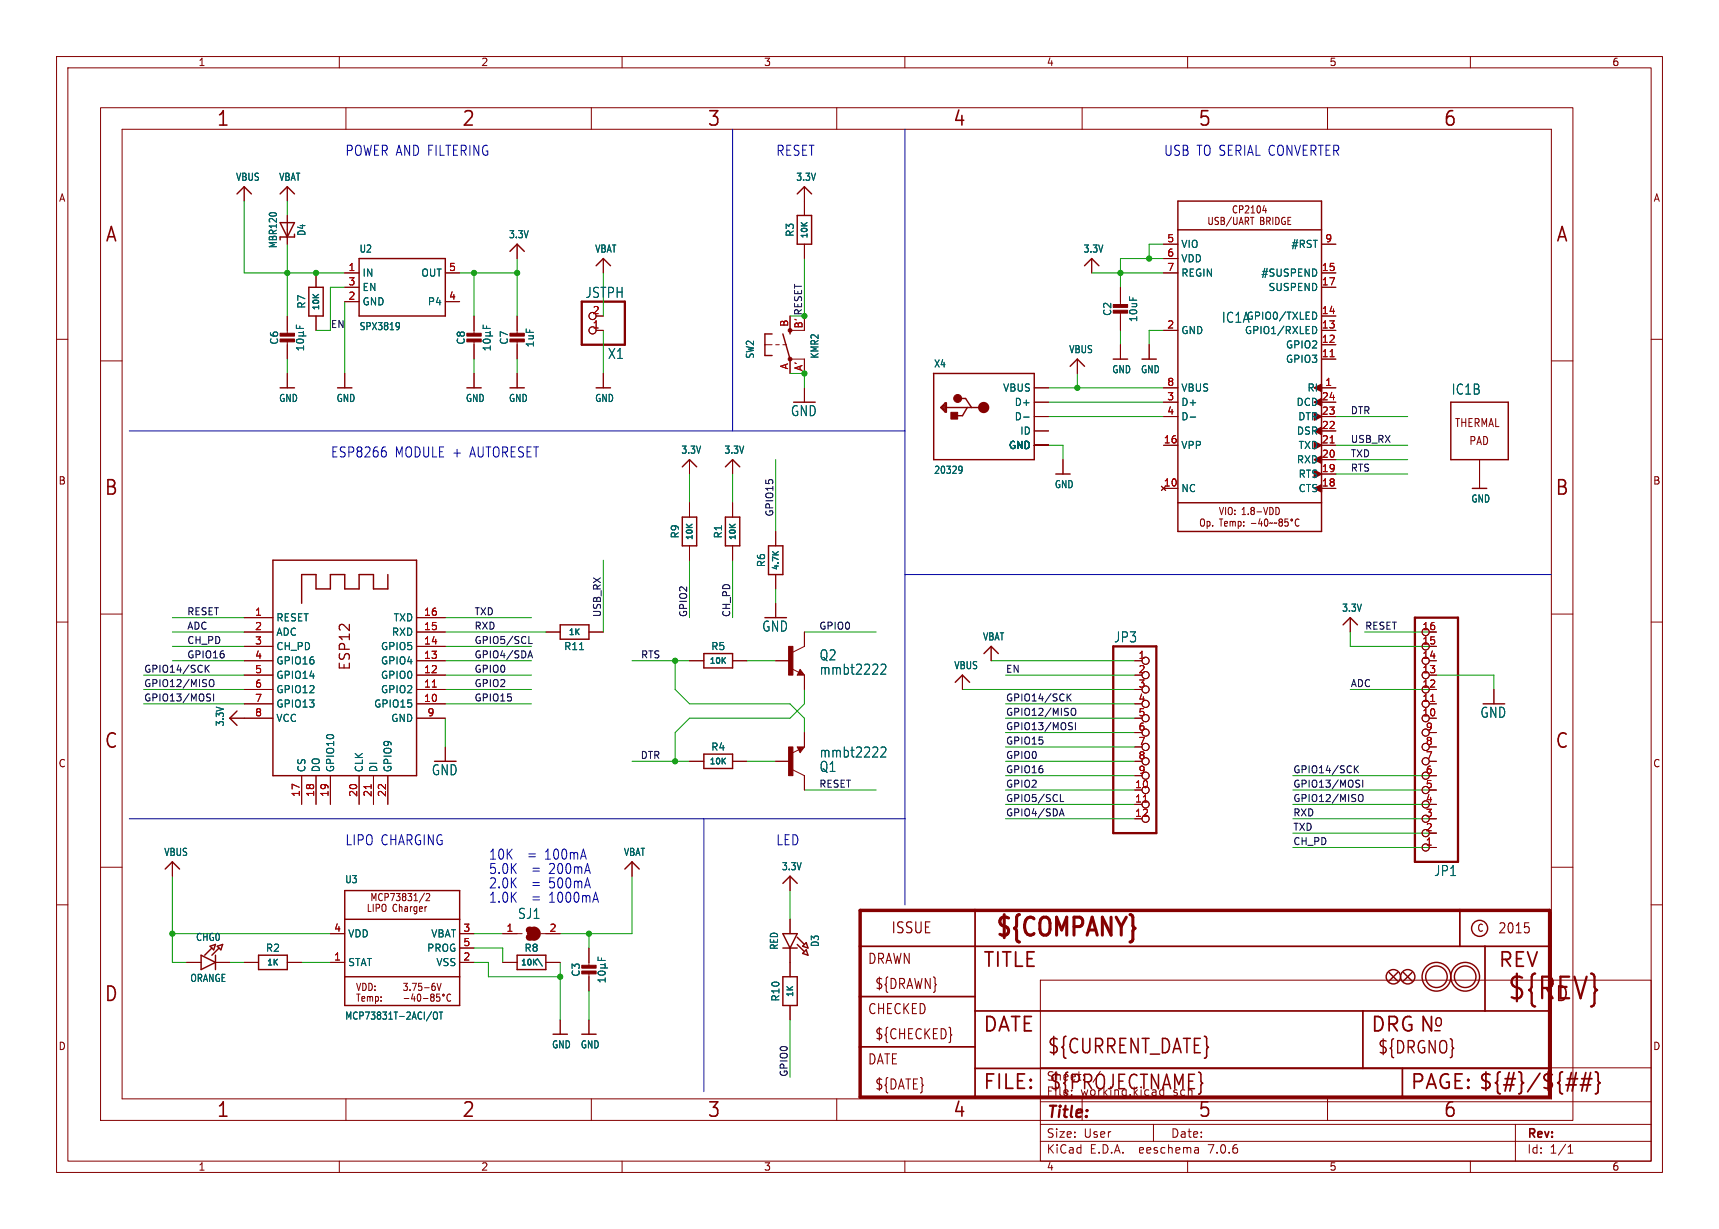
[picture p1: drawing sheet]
<svg xmlns="http://www.w3.org/2000/svg" width="304mm" height="217mm" viewBox="0 0 304 217" stroke-linecap="round" stroke-linejoin="round" font-family="sans-serif">
<defs><g id="words">
<text font-size="5.3" fill="#840000" x="266.4" y="177.3">${REV}</text>
<text font-size="4.4" fill="#840000" x="175.7" y="166.3">${COMPANY}</text>
<g font-size="3.5" fill="#840000">
<text x="38.2" y="22.7">1</text>
<text x="81.6" y="22.7">2</text>
<text x="125" y="22.7">3</text>
<text x="168.4" y="22.7">4</text>
<text x="211.8" y="22.7">5</text>
<text x="255.1" y="22.7">6</text>
<text x="18.5" y="43.1">A</text>
<text x="275" y="43.1">A</text>
<text x="18.3" y="87.9">B</text>
<text x="274.9" y="87.9">B</text>
<text x="18.3" y="132.7">C</text>
<text x="274.9" y="132.7">C</text>
<text x="173.7" y="171.4">TITLE</text>
<text x="264.8" y="171.4">REV</text>
<text x="18.3" y="177.4">D</text>
<text x="274.9" y="177.4">D</text>
<text x="173.7" y="182.9">DATE</text>
<text x="242.3" y="182.9">DRG N</text>
<text x="185.1" y="186.7">${CURRENT_DATE}</text>
<text x="38.2" y="197.9">1</text>
<text x="81.6" y="197.9">2</text>
<text x="125" y="197.9">3</text>
<text x="168.4" y="197.9">4</text>
<text x="173.7" y="193">FILE:</text>
<text x="185.4" y="193">${PROJECTNAME}</text>
<text x="211.8" y="197.9">5</text>
<text x="249.3" y="193">PAGE: ${#}/${##}</text>
<text x="255.1" y="197.9">6</text>
</g>
<g font-size="3" fill="#840000">
<text x="253.4" y="181.9">o</text>
<text x="243.5" y="186.6">${DRGNO}</text>
</g>
<text font-size="2.8" fill="#840000" x="185" y="198.2">Title:</text>
<text font-size="2.7" fill="#840000" x="157.5" y="165.3">ISSUE</text>
<g font-size="2.5" fill="#0000c2">
<text x="61" y="27.7">POWER AND FILTERING</text>
<text x="137.2" y="27.7">RESET</text>
<text x="205.7" y="27.7">USB TO SERIAL CONVERTER</text>
<text x="58.4" y="81">ESP8266</text>
<text x="69.8" y="81">MODULE +</text>
<text x="83.3" y="81">AUTORESET</text>
<text x="61" y="149.6">LIPO CHARGING</text>
<text x="137.2" y="149.6">LED</text>
<text x="86.4" y="154.7">5.0K</text>
<text x="86.4" y="152.2">10K</text>
<text x="93.4" y="152.2">=</text>
<text x="94.1" y="154.7">=</text>
<text x="96.5" y="152.2">100mA</text>
<text x="97.3" y="154.7">200mA</text>
<text x="86.4" y="157.2">2.0K</text>
<text x="86.4" y="159.8">1.0K</text>
<text x="94.1" y="157.2">=</text>
<text x="94.1" y="159.8">=</text>
<text x="97.3" y="157.2">500mA</text>
<text x="97.3" y="159.8">1000mA</text>
</g>
<g font-size="2.5" fill="#006464">
<text x="103.4" y="52.9">JSTPH</text>
<text x="216" y="57.3">IC1A</text>
<text x="107.4" y="63.7">X1</text>
<text x="256.6" y="70">IC1B</text>
<text x="139.8" y="73.8">GND</text>
<text x="134.7" y="111.9">GND</text>
<text x="196.9" y="113.8">JP3</text>
<text x="144.8" y="117">Q2</text>
<text x="144.8" y="119.5">mmbt2222</text>
<text x="261.7" y="127.1">GND</text>
<text x="76.3" y="137.3">GND</text>
<text x="144.8" y="136.7">Q1</text>
<text x="144.8" y="134.2">mmbt2222</text>
<text x="253.5" y="155.1">JP1</text>
<text x="91.5" y="162.7">SJ1</text>
</g>
<g font-size="2.5" fill="#840000">
<text x="62.2" y="118.7" transform="rotate(-90 62.2 118.7)">ESP12</text>
<text x="264.8" y="165.3">2015</text>
<text x="153.4" y="170.7">DRAWN</text>
<text x="153.4" y="179.6">CHECKED</text>
<text x="154.6" y="175.2">${DRAWN}</text>
<text x="154.6" y="184">${CHECKED}</text>
<text x="153.4" y="188.5">DATE</text>
<text x="154.6" y="192.9">${DATE}</text>
</g>
<g font-size="2.1" fill="#840000">
<text x="185" y="191.3">Sheet:</text>
<text x="193.2" y="191.3">/</text>
<text x="185" y="194">File:</text>
<text x="191" y="194">working.kicad_sch</text>
<text x="185" y="201.4">Size:</text>
<text x="191.6" y="201.4">User</text>
<text x="207" y="201.4">Date:</text>
<text x="270" y="201.6">Rev:</text>
<text x="185" y="204.2">KiCad</text>
<text x="192.7" y="204.2">E.D.A.</text>
<text x="201.6" y="204.2">eeschema</text>
<text x="213.9" y="204.2">7.0.6</text>
<text x="270" y="204.2">Id:</text>
<text x="274" y="204.2">1/1</text>
</g>
<g font-size="2" fill="#840000">
<text x="257.2" y="75.7">THERMAL</text>
<text x="259.7" y="78.9">PAD</text>
</g>
<g font-size="1.8" fill="#840000">
<text x="35" y="11.9">1</text>
<text x="85" y="11.9">2</text>
<text x="135" y="11.9">3</text>
<text x="185" y="11.9">4</text>
<text x="235" y="11.9">5</text>
<text x="285" y="11.9">6</text>
<text x="10.3" y="35.9">A</text>
<text x="292.3" y="35.9">A</text>
<text x="226.4" y="39">BRIDGE</text>
<text x="142" y="58.2" transform="rotate(-90 142 58.2)">B' RESET</text>
<text x="10.3" y="85.9">B</text>
<text x="292.2" y="85.9">B</text>
<text x="221.8" y="92.3">Temp:</text>
<text x="10.3" y="135.9">C</text>
<text x="292.2" y="135.9">C</text>
<text x="64.7" y="161.5">LIPO Charger</text>
<text x="65.4" y="159.6">MCP73831/2</text>
<text x="261.1" y="165">C</text>
<text x="62.8" y="177.3">Temp:</text>
<text x="62.8" y="175.4">VDD:</text>
<text x="71.1" y="175.4">3.75-6V</text>
<text x="10.3" y="185.9">D</text>
<text x="292.2" y="185.9">D</text>
<text x="35" y="207.2">1</text>
<text x="85" y="207.2">2</text>
<text x="135" y="207.2">3</text>
<text x="185" y="207.2">4</text>
<text x="235" y="207.2">5</text>
<text x="285" y="207.2">6</text>
</g>
<g font-size="1.8" fill="#006464">
<text x="41.6" y="32.2">VBUS</text>
<text x="49.2" y="32.2">VBAT</text>
<text x="140.7" y="32.2">3.3V</text>
<text x="54.2" y="41.8" transform="rotate(-90 54.2 41.8)">D4</text>
<text x="140.6" y="42" transform="rotate(-90 140.6 42)">R3</text>
<text x="49.2" y="44" transform="rotate(-90 49.2 44)">MBR120</text>
<text x="63.5" y="44.9">U2</text>
<text x="89.9" y="42.3">3.3V</text>
<text x="105.1" y="44.9">VBAT</text>
<text x="191.5" y="44.9">3.3V</text>
<text x="208.8" y="44">VIO</text>
<text x="208.8" y="46.6">VDD</text>
<text x="228.3" y="44">#RST</text>
<text x="64" y="49.1">IN</text>
<text x="64" y="51.7">EN</text>
<text x="74.4" y="49.1">OUT</text>
<text x="208.8" y="49.1">REGIN</text>
<text x="222.9" y="49.1">#SUSPEND</text>
<text x="224.2" y="51.7">SUSPEND</text>
<text x="63.5" y="58.6">SPX3819</text>
<text x="64" y="54.2">GND</text>
<text x="75.5" y="54.2">P4</text>
<text x="196.7" y="56" transform="rotate(-90 196.7 56)">C2</text>
<text x="201.3" y="57.1" transform="rotate(-90 201.3 57.1)">10uF</text>
<text x="208.8" y="59.3">GND</text>
<text x="220" y="59.3">GPIO1/RXLED</text>
<text x="220.3" y="56.7">GPIO0/TXLED</text>
<text x="49.4" y="61.1" transform="rotate(-90 49.4 61.1)">C6</text>
<text x="82.4" y="61.1" transform="rotate(-90 82.4 61.1)">C8</text>
<text x="90" y="61.1" transform="rotate(-90 90 61.1)">C7</text>
<text x="94.6" y="61.5" transform="rotate(-90 94.6 61.5)">1uF</text>
<text x="133.5" y="63.5" transform="rotate(-90 133.5 63.5)">SW2</text>
<text x="144.9" y="63.5" transform="rotate(-90 144.9 63.5)">KMR2</text>
<text x="165.1" y="65.2">X4</text>
<text x="188.9" y="62.7">VBUS</text>
<text x="227.3" y="64.4">GPIO3</text>
<text x="227.3" y="61.8">GPIO2</text>
<text x="49.2" y="71.3">GND</text>
<text x="59.4" y="71.3">GND</text>
<text x="82.3" y="71.3">GND</text>
<text x="89.9" y="71.3">GND</text>
<text x="105.1" y="71.3">GND</text>
<text x="177.3" y="69.4">VBUS</text>
<text x="179.3" y="72">D+</text>
<text x="196.6" y="66.2">GND</text>
<text x="201.6" y="66.2">GND</text>
<text x="208.8" y="72">D+</text>
<text x="208.8" y="69.4">VBUS</text>
<text x="229.2" y="72">DCD</text>
<text x="231.1" y="69.4">RI</text>
<text x="179.3" y="74.5">D-</text>
<text x="180.3" y="77.1">ID</text>
<text x="208.8" y="74.5">D-</text>
<text x="229.2" y="77.1">DSR</text>
<text x="229.5" y="74.5">DTR</text>
<text x="120.4" y="80.4">3.3V</text>
<text x="128" y="80.4">3.3V</text>
<text x="165.1" y="84">20329</text>
<text x="178.3" y="79.6">GND</text>
<text x="208.8" y="79.6">VPP</text>
<text x="229.2" y="82.1">RXD</text>
<text x="229.5" y="79.6">TXD</text>
<text x="186.4" y="86.5">GND</text>
<text x="208.8" y="87.2">NC</text>
<text x="229.5" y="87.2">CTS</text>
<text x="229.5" y="84.7">RTS</text>
<text x="260.1" y="89.1">GND</text>
<text x="120.2" y="95.3" transform="rotate(-90 120.2 95.3)">R9</text>
<text x="127.9" y="95.3" transform="rotate(-90 127.9 95.3)">R1</text>
<text x="135.5" y="100.4" transform="rotate(-90 135.5 100.4)">R6</text>
<text x="48.8" y="110.1">RESET</text>
<text x="48.8" y="112.6">ADC</text>
<text x="69.2" y="112.6">RXD</text>
<text x="69.5" y="110.1">TXD</text>
<text x="173.7" y="113.5">VBAT</text>
<text x="237.2" y="108.4">3.3V</text>
<text x="48.8" y="115.2">CH_PD</text>
<text x="48.8" y="117.7">GPIO16</text>
<text x="67.3" y="117.7">GPIO4</text>
<text x="67.3" y="115.2">GPIO5</text>
<text x="99.7" y="115.2">R11</text>
<text x="125.7" y="115.2">R5</text>
<text x="168.6" y="118.5">VBUS</text>
<text x="48.8" y="120.2">GPIO14</text>
<text x="48.8" y="122.8">GPIO12</text>
<text x="48.8" y="125.3">GPIO13</text>
<text x="66.1" y="125.3">GPIO15</text>
<text x="67.3" y="122.8">GPIO2</text>
<text x="67.3" y="120.2">GPIO0</text>
<text x="39.8" y="128.6" transform="rotate(-90 39.8 128.6)">3.3V</text>
<text x="48.8" y="127.9">VCC</text>
<text x="69.1" y="127.9">GND</text>
<text x="54.2" y="136.7" transform="rotate(-90 54.2 136.7)">CS</text>
<text x="56.7" y="136.7" transform="rotate(-90 56.7 136.7)">DO</text>
<text x="59.3" y="136.7" transform="rotate(-90 59.3 136.7)">GPIO10</text>
<text x="64.4" y="136.7" transform="rotate(-90 64.4 136.7)">CLK</text>
<text x="66.9" y="136.7" transform="rotate(-90 66.9 136.7)">DI</text>
<text x="69.4" y="136.7" transform="rotate(-90 69.4 136.7)">GPIO9</text>
<text x="125.7" y="132.9">R4</text>
<text x="28.9" y="151.6">VBUS</text>
<text x="110.2" y="151.6">VBAT</text>
<text x="138.1" y="154.1">3.3V</text>
<text x="60.9" y="156.4">U3</text>
<text x="34.6" y="166.6">CHG0</text>
<text x="61.5" y="166">VDD</text>
<text x="76.2" y="166">VBAT</text>
<text x="145" y="167.5" transform="rotate(-90 145 167.5)">D3</text>
<text x="33.5" y="173.8">ORANGE</text>
<text x="46.9" y="168.5">R2</text>
<text x="61.5" y="171">STAT</text>
<text x="75.4" y="168.5">PROG</text>
<text x="77.1" y="171">VSS</text>
<text x="92.6" y="168.5">R8</text>
<text x="102.7" y="172.8" transform="rotate(-90 102.7 172.8)">C3</text>
<text x="137.8" y="168.1" transform="rotate(-90 137.8 168.1)">RED</text>
<text x="138" y="177.2" transform="rotate(-90 138 177.2)">R10</text>
<text x="60.9" y="180.5">MCP73831T-2ACI/OT</text>
<text x="97.5" y="185.6">GND</text>
<text x="102.6" y="185.6">GND</text>
</g>
<g font-size="1.8" fill="#a90000">
<text x="206.3" y="42.9">5</text>
<text x="206.3" y="45.5">6</text>
<text x="234.2" y="42.9">9</text>
<text x="61.5" y="48">1</text>
<text x="61.5" y="53.1">2</text>
<text x="61.5" y="50.5">3</text>
<text x="79.3" y="53.1">4</text>
<text x="79.3" y="48">5</text>
<text x="206.3" y="48">7</text>
<text x="233.6" y="48">15</text>
<text x="233.6" y="50.5">17</text>
<text x="104.7" y="58.2">1</text>
<text x="104.7" y="55.6">2</text>
<text x="139.4" y="57.9" transform="rotate(-90 139.4 57.9)">B</text>
<text x="142" y="58.2" transform="rotate(-90 142 58.2)">B'</text>
<text x="206.3" y="58.2">2</text>
<text x="233.6" y="58.2">13</text>
<text x="233.6" y="55.6">14</text>
<text x="139.4" y="65.4" transform="rotate(-90 139.4 65.4)">A</text>
<text x="142" y="65.7" transform="rotate(-90 142 65.7)">A'</text>
<text x="233.6" y="63.2">11</text>
<text x="233.6" y="60.7">12</text>
<text x="206.3" y="70.9">3</text>
<text x="206.3" y="68.3">8</text>
<text x="233.6" y="70.9">24</text>
<text x="234.2" y="68.3">1</text>
<text x="206.3" y="73.4">4</text>
<text x="233.6" y="75.9">22</text>
<text x="233.6" y="73.4">23</text>
<text x="205.7" y="78.5">16</text>
<text x="233.6" y="83.6">19</text>
<text x="233.6" y="81">20</text>
<text x="233.6" y="78.5">21</text>
<text x="205.7" y="86.1">10</text>
<text x="233.6" y="86.1">18</text>
<text x="45" y="109">1</text>
<text x="45" y="111.5">2</text>
<text x="74.9" y="111.5">15</text>
<text x="74.9" y="109">16</text>
<text x="251.4" y="111.5">16</text>
<text x="45" y="114">3</text>
<text x="45" y="116.6">4</text>
<text x="45" y="119.1">5</text>
<text x="74.9" y="119.1">12</text>
<text x="74.9" y="116.6">13</text>
<text x="74.9" y="114">14</text>
<text x="201.2" y="116.6">1</text>
<text x="201.2" y="119.1">2</text>
<text x="251.4" y="119.1">13</text>
<text x="251.4" y="116.6">14</text>
<text x="251.4" y="114">15</text>
<text x="45" y="121.7">6</text>
<text x="45" y="124.2">7</text>
<text x="74.9" y="124.2">10</text>
<text x="74.9" y="121.7">11</text>
<text x="201.2" y="121.7">3</text>
<text x="201.2" y="124.2">4</text>
<text x="251.4" y="124.2">11</text>
<text x="251.4" y="121.7">12</text>
<text x="45" y="126.7">8</text>
<text x="75.5" y="126.7">9</text>
<text x="201.2" y="126.7">5</text>
<text x="201.2" y="129.3">6</text>
<text x="201.2" y="131.8">7</text>
<text x="251.4" y="126.7">10</text>
<text x="252" y="131.8">8</text>
<text x="252" y="129.3">9</text>
<text x="201.2" y="134.4">8</text>
<text x="201.2" y="136.9">9</text>
<text x="252" y="136.9">6</text>
<text x="252" y="134.4">7</text>
<text x="53.1" y="141" transform="rotate(-90 53.1 141)">17</text>
<text x="55.6" y="141" transform="rotate(-90 55.6 141)">18</text>
<text x="58.2" y="141" transform="rotate(-90 58.2 141)">19</text>
<text x="63.2" y="141" transform="rotate(-90 63.2 141)">20</text>
<text x="65.8" y="141" transform="rotate(-90 65.8 141)">21</text>
<text x="68.3" y="141" transform="rotate(-90 68.3 141)">22</text>
<text x="200.6" y="139.4">10</text>
<text x="200.6" y="142">11</text>
<text x="252" y="142">4</text>
<text x="252" y="139.4">5</text>
<text x="200.6" y="144.5">12</text>
<text x="252" y="149.6">1</text>
<text x="252" y="147.1">2</text>
<text x="252" y="144.5">3</text>
<text x="59" y="164.8">4</text>
<text x="81.8" y="164.8">3</text>
<text x="81.8" y="167.4">5</text>
<text x="89.5" y="164.8">1</text>
<text x="97.1" y="164.8">2</text>
<text x="59" y="169.9">1</text>
<text x="81.8" y="169.9">2</text>
</g>
<g font-size="1.7" fill="#0f0f0f">
<text x="58.4" y="58.1">EN</text>
<text x="238.8" y="73.3">DTR</text>
<text x="238.8" y="80.9">TXD</text>
<text x="238.8" y="83.5">RTS</text>
<text x="238.8" y="78.4">USB_RX</text>
<text x="136.8" y="91.4" transform="rotate(-90 136.8 91.4)">GPIO15</text>
<text x="33" y="108.9">RESET</text>
<text x="33" y="114">CH_PD</text>
<text x="33" y="111.4">ADC</text>
<text x="83.8" y="114">GPIO5/SCL</text>
<text x="83.8" y="108.9">TXD</text>
<text x="83.8" y="111.4">RXD</text>
<text x="106.3" y="109.2" transform="rotate(-90 106.3 109.2)">USB_RX</text>
<text x="121.6" y="109.2" transform="rotate(-90 121.6 109.2)">GPIO2</text>
<text x="129.2" y="109.2" transform="rotate(-90 129.2 109.2)">CH_PD</text>
<text x="144.8" y="111.4">GPIO0</text>
<text x="241.3" y="111.4">RESET</text>
<text x="25.4" y="119">GPIO14/SCK</text>
<text x="33" y="116.5">GPIO16</text>
<text x="83.8" y="116.5">GPIO4/SDA</text>
<text x="83.8" y="119">GPIO0</text>
<text x="113.3" y="116.5">RTS</text>
<text x="177.8" y="119">EN</text>
<text x="25.4" y="124.1">GPIO13/MOSI</text>
<text x="25.4" y="121.6">GPIO12/MISO</text>
<text x="83.8" y="124.1">GPIO15</text>
<text x="83.8" y="121.6">GPIO2</text>
<text x="177.8" y="124.1">GPIO14/SCK</text>
<text x="238.8" y="121.6">ADC</text>
<text x="177.8" y="126.7">GPIO12/MISO</text>
<text x="177.8" y="129.2">GPIO13/MOSI</text>
<text x="177.8" y="131.7">GPIO15</text>
<text x="113.2" y="134.3">DTR</text>
<text x="177.8" y="134.3">GPIO0</text>
<text x="177.8" y="136.8">GPIO16</text>
<text x="228.6" y="136.8">GPIO14/SCK</text>
<text x="144.8" y="139.4">RESET</text>
<text x="177.8" y="141.9">GPIO5/SCL</text>
<text x="177.8" y="139.4">GPIO2</text>
<text x="228.6" y="139.4">GPIO13/MOSI</text>
<text x="228.6" y="141.9">GPIO12/MISO</text>
<text x="177.8" y="144.4">GPIO4/SDA</text>
<text x="228.6" y="149.5">CH_PD</text>
<text x="228.6" y="147">TXD</text>
<text x="228.6" y="144.4">RXD</text>
<text x="139.4" y="190.5" transform="rotate(-90 139.4 190.5)">GPIO0</text>
</g>
<g font-size="1.4" fill="#006464">
<text x="143.1" y="42.3" transform="rotate(-90 143.1 42.3)">10K</text>
<text x="56.7" y="55" transform="rotate(-90 56.7 55)">10K</text>
<text x="122.7" y="95.7" transform="rotate(-90 122.7 95.7)">10K</text>
<text x="130.4" y="95.7" transform="rotate(-90 130.4 95.7)">10K</text>
<text x="138" y="101" transform="rotate(-90 138 101)">4.7K</text>
<text x="100.4" y="112.6">1K</text>
<text x="125.3" y="117.7">10K</text>
<text x="125.3" y="135.4">10K</text>
<text x="47.1" y="171">1K</text>
<text x="92" y="171">10K\</text>
<text x="140.5" y="176.5" transform="rotate(-90 140.5 176.5)">1K</text>
</g>
</g></defs>
<g fill="none" stroke="#840000" stroke-width=".18">
<path d="M10 10h284v197.3h-284zM12 12h280v193.3h-280zM17.8 19h260.3v179.1h-260.3zM60 10v2M61.2 19v3.9M104.6 19v3.9M110 10v2M148 19v3.9M160 10v2M191.3 19v3.9M210 10v2M234.7 19v3.9"/>
<path d="M260 10v2M21.6 22.9h252.7v171.4h-252.7zM43.2 33v2.6M50.8 33v2.6M50.8 38.1v5.1M142.2 33v5.1M213.8 38.4v1.1l.2 .2 .3-.1 .1-.1v-1.1M215.5 38.5l-.5-.1-.1 .2v.3l.5 .3 .1 .3-.3 .2-.4-.1M215.9 38.4h.4l.2 .3-.2 .3 .2 .2v.3l-.2 .2h-.4zM215.9 39h.4M217.8 38.4l-1 1.6M218.1 38.4v1.1l.2 .2 .3-.1 .1-.1v-1.1"/>
<path d="M218.7 36.5v-.1a.62 .62 0 0 0-.7 .5 .62 .62 0 0 0 .4 .8l.3-.2M219.1 39.7l.4-1.3 .3 1.3M219.2 37.1l.5-.2v-.5h-.5v1.3M219.2 39.3h.5M220.2 39.1l.5-.1 .1-.1-.1-.4-.5-.1v1.3M220.2 36.5l.4-.1 .2 .3-.6 1h.6M220.4 39.1l.4 .6M221.1 38.4h.6M221.2 37.7h.7M221.2 36.7l.3-.3v1.3M221.4 38.4v1.3M222.4 36.4h.1a.72 .72 0 0 1 0 1.3 .94 .94 0 0 1-.1-1.3z"/>
<path d="M222.9 38.4h.4l.2 .3-.2 .3 .2 .2v.3l-.2 .2h-.4zM222.9 39h.4M223.6 36.3l-.3 .9h.7M223.8 36.8v.9M224 39.1l.5-.1 .1-.1-.1-.4-.5-.1v1.3M224.2 39.1l.4 .6M225.1 38.4v1.3M226 38.5l-.4-.1v1.3l.5-.2M226.7 39.5l.3 .2 .3-.1M227.7 38.4v1.3h.6M10 60h2M50.8 55.9v3.3"/>
<path d="M55.9 48.3v2.5M55.9 55.9v2.5M61 48.3h2.5M61 53.3h2.5M61 50.8h2.5M78.7 48.3h2.6M78.7 53.3h2.6M83.8 55.9v3.3M91.4 43.2v2.5M91.4 55.9v3.3M105.4 58.4h1.3M105.4 55.9h1.3"/>
<path d="M106.7 45.7v2.6M139.7 55.9v2.5h2.5M142.2 43.2v2.5M193 45.7v2.6M198.1 50.8v3.3M198.1 55.1v3.3M205.7 48.3h2.6M205.7 58.4h2.6M205.7 43.2h2.6M205.7 45.7h2.6M233.7 48.3h2.5M233.7 50.8h2.5"/>
<path d="M233.7 58.4h2.5M233.7 55.9h2.5M233.7 43.2h2.5M292 60h2M17.8 63.8h3.8M50.8 60.2v3.3M50.8 66v2.6M61 66v2.6M83.8 60.2v3.3M83.8 66v2.6M91.4 60.2v3.3M91.4 66v2.6"/>
<path d="M106.7 66v2.6M135.3 61h1.2M137.2 61h.6M138.4 61h.7M139.7 66v-2.5h2.5v2.5M142.2 68.6v2.5M182.9 68.6h2.5M182.9 78.7h2.5M182.9 76.2h2.5M182.9 73.7h2.5M182.9 71.1h2.5M190.5 63.5v2.5"/>
<path d="M198.1 61v2.5M203.2 61v2.5M205.7 68.6h2.6M205.7 78.7h2.6M205.7 73.7h2.6M205.7 71.1h2.6M233.7 68.6h2.5M233.7 63.5h2.5M233.7 61h2.5M233.7 78.7h2.5M233.7 76.2h2.5M233.7 73.7h2.5"/>
<path d="M233.7 71.1h2.5M274.3 63.8h3.8M121.9 81.3v2.5M121.9 88.9v2.5M121.9 96.5v2.6M129.5 81.3v2.5M129.5 88.9v2.5M129.5 96.5v2.6M137.2 94v2.5M188 81.3v2.5M205.7 86.4h2.6M212.4 91.8h.3l.2 .2 .1 .6-.3 .4-.4-.1v-.7z"/>
<path d="M213.4 92.3l.4-.1 .2 .2-.1 .6h-.5M213.4 92.2v1.3M214.4 92.9v.1M215.6 91.8h.6M215.6 89.7l.4 1.3 .4-1.3M215.9 91.8v1.2M216.5 92.6l.5-.1v-.2l-.3-.1-.2 .2 .1 .6h.4M216.7 89.7v1.3M217.3 89.8l.3-.1 .2 .2 .1 .7-.3 .4-.4-.2v-.6zM217.5 92.3l.3-.1 .2 .2M217.5 92.2v.8M218 92.4l.1-.2 .3 .1v.7"/>
<path d="M218 92.4v.6M218.4 90.2v.1M218.4 90.9v.1M218.9 92.3l.4-.1 .2 .2-.1 .6h-.5M218.9 92.2v1.3M219.6 91h.7M219.6 90.1l.4-.4v1.3M219.9 92.9v.1M219.9 92.3v.1M220.7 90.9v.1M221.4 90.3l-.2-.3 .2-.3 .3 .1 .1 .2-.2 .3M221.4 90.3h.2"/>
<path d="M221.4 90.3l-.2 .2M221.6 90.3l.2 .2M223.4 89.7l.4 1.3 .4-1.3M225.1 90.5l-.2-.7-.4-.1v1.3M226.2 90.5l-.2-.7-.4-.1v1.3M226.4 91.8h.3l.1 .2-.2 .3M226.4 92.3h.2M226.6 92.3l.2 .3v.2l-.1 .2h-.3M227.7 91.8h-.5v.6l.1-.1h.4v.6l-.1 .1-.4-.1M229.7 91.9l-.1-.1a.62 .62 0 0 0-.6 .5 .62 .62 0 0 0 .4 .7l.3-.1M233.7 86.4h2.5M233.7 83.8h2.5"/>
<path d="M233.7 81.3h2.5M261.6 81.3v5.1M10 110h2M17.8 108.6h3.8M43.2 119.4h5.1M43.2 116.8h5.1M43.2 109.2h5.1M43.2 114.3h5.1M43.2 111.8h5.1M73.7 119.4h5M73.7 116.8h5M73.7 109.2h5"/>
<path d="M73.7 114.3h5M73.7 111.8h5M96.5 111.8h2.6M104.1 111.8h2.6M121.9 116.8h2.6M129.5 116.8h2.6M137.2 116.8h2.5M137.2 101.6v2.5M137.2 106.7v2.5M140 118.3l1.2 .6M141.5 118.4l.7 1h-1.2zM142.2 111.8v2.5l-2 1"/>
<path d="M142.2 119.4v2.5M170.2 119.4v2.5M175.3 114.3v2.5M200.7 116.8h1.2M238.8 109.2v2.6M252.7 119.4h1.3M252.7 116.8h1.3M252.7 114.3h1.3M252.7 111.8h1.3M274.3 108.6h3.8M292 110h2M40.6 127h7.7"/>
<path d="M43.2 124.5h5.1M43.2 121.9h5.1M53.3 137.2v5M55.9 137.2v5M58.4 137.2v5M63.5 137.2v5M66 137.2v5M68.6 137.2v5M73.7 124.5h5M73.7 121.9h5M73.7 127h5M78.7 132.1v2.5"/>
<path d="M121.9 134.6h2.6M129.5 134.6h2.6M137.2 134.6h2.5M140.2 136.1l2 1.1v2.5M141 132.1h1.2l-.7 1zM141.2 132.6l-1.2 .6M142.2 129.5v2.6M200.7 121.9h1.2M200.7 127h1.2M200.7 129.5h1.2M200.7 132.1h1.2M200.7 134.6h1.2"/>
<path d="M200.7 137.2h1.2M252.7 124.5h1.3M252.7 121.9h1.3M252.7 127h1.3M252.7 129.5h1.3M252.7 132.1h1.3M252.7 134.6h1.3M252.7 137.2h1.3M252.7 139.7h1.3M264.2 121.9v2.6M10 160h2M17.8 153.4h3.8"/>
<path d="M30.5 152.4v2.5M75.1 157.9l-1 1.7M75.4 158.1l.4-.1 .2 .4-.7 .9h.7M111.8 152.4v2.5M139.7 154.9v2.6M252.7 149.9h1.3M252.7 147.3h1.3M252.7 144.8h1.3M252.7 142.2h1.3M274.3 153.4h3.8M292 160h2M33 170.2h2.6"/>
<path d="M38.1 170.2h2.5M43.2 170.2h2.5M50.8 170.2h2.5M58.4 170.2h2.6M58.4 165.1h2.6M71.5 176.6h.8M73 175.7l-.2 .9h.6M73.3 176.2v.8M73.8 176v.6l.2 .4 .4-.2v-.8M74.9 176.6h.8M76.1 176l.3 .3M76.4 176.3l-.3 .3 .1 .3 .2 .1h.3l.1-.2-.1-.4-.1-.1"/>
<path d="M76.4 176.3h.2M76.8 176l-.2 .3M76.9 174.5v.5M77.3 173.9l.3 1.2 .4-1.2M77.7 175.8h-.5v.6l.1-.1h.4v.6l-.1 .1-.4-.1M79.7 175.9l-.1-.1a.62 .62 0 0 0-.6 .5 .62 .62 0 0 0 .4 .7l.3-.1M81.3 170.2h2.5M81.3 165.1h2.5M81.3 167.6h2.5M88.9 170.2h2.5M88.9 165.1h3.4M95.6 165.1h3.5"/>
<path d="M96.5 170.2h2.6M104.1 167.6v3.3M104.1 172v3.3M139.7 162.6v2.5M139.7 167.6v5.1M139.7 177.8v2.5M184 173.3h108v32h-108zM61.2 194.3v3.8M99.1 180.3v2.6M104.1 180.3v2.6M104.6 194.3v3.8M148 194.3v3.8"/>
<path d="M184 198.8h108M184 194.8h108M184 188.8h108M191.3 194.3v3.8M204 198.8v3M234.7 194.3v3.8M268 198.8v6.5M60 205.3v2M110 205.3v2M160 205.3v2M184 201.8h108M210 205.3v2"/>
<path d="M211.8 203l.1 .9M211.9 203.8l-.1 .1M211.9 203.3h-.1M260 205.3v2M277.3 203.9h.8M277.3 202.8l.4-.4v1.5"/>
<circle cx="104.8" cy="55.9" r=".63"/>
<circle cx="104.8" cy="58.4" r=".63"/>
<circle cx="228.4" cy="91.9" r=".17"/>
<circle cx="202.6" cy="119.4" r=".63"/>
<circle cx="202.6" cy="116.8" r=".63"/>
<circle cx="252.1" cy="116.8" r=".63"/>
<circle cx="252.1" cy="114.3" r=".63"/>
<circle cx="252.1" cy="119.4" r=".63"/>
<circle cx="252.1" cy="111.8" r=".63"/>
<circle cx="202.6" cy="124.5" r=".63"/>
<circle cx="202.6" cy="121.9" r=".63"/>
<circle cx="202.6" cy="132.1" r=".63"/>
<circle cx="202.6" cy="129.5" r=".63"/>
<circle cx="202.6" cy="127" r=".63"/>
<circle cx="202.6" cy="137.2" r=".63"/>
<circle cx="202.6" cy="139.7" r=".63"/>
<circle cx="202.6" cy="134.6" r=".63"/>
<circle cx="252.1" cy="121.9" r=".63"/>
<circle cx="252.1" cy="127" r=".63"/>
<circle cx="252.1" cy="132.1" r=".63"/>
<circle cx="252.1" cy="129.5" r=".63"/>
<circle cx="252.1" cy="124.5" r=".63"/>
<circle cx="252.1" cy="139.7" r=".63"/>
<circle cx="252.1" cy="137.2" r=".63"/>
<circle cx="252.1" cy="134.6" r=".63"/>
<circle cx="202.6" cy="144.8" r=".63"/>
<circle cx="202.6" cy="142.2" r=".63"/>
<circle cx="252.1" cy="149.9" r=".63"/>
<circle cx="252.1" cy="142.2" r=".63"/>
<circle cx="252.1" cy="147.3" r=".63"/>
<circle cx="252.1" cy="144.8" r=".63"/>
<circle cx="78.4" cy="175.9" r=".17"/>
</g>
<g fill="#840000" stroke="#840000" stroke-width=".18">
<path d="M139.4 114.3h.8v5.1h-.8z"/>
<path d="M168.1 72.9h1.2v1.2h-1.2z"/>
<path d="M102.9 171.7h2.5v.5h-2.5z"/>
<path d="M102.9 170.7h2.5v.5h-2.5z"/>
<path d="M139.4 132.1h.8v5.1h-.8z"/>
<path d="M49.5 59.9h2.6v.6h-2.6z"/>
<path d="M49.5 58.9h2.6v.5h-2.6z"/>
<path d="M90.2 59.9h2.5v.6h-2.5z"/>
<path d="M90.2 58.9h2.5v.5h-2.5z"/>
<path d="M82.5 59.9h2.6v.6h-2.6z"/>
<path d="M82.5 58.9h2.6v.5h-2.6z"/>
<path d="M196.8 54.9h2.6v.5h-2.6z"/>
<path d="M196.8 53.8h2.6v.6h-2.6z"/>
<circle cx="169.3" cy="70.5" r=".7"/>
<circle cx="139.7" cy="63.5" r=".33"/>
<circle cx="139.7" cy="58.4" r=".33"/>
</g>
<g fill="none" stroke="#840000" stroke-width=".25">
<path d="M41.9 34.3l1.3-1.3 1.2 1.3M49.5 39.4h2.6l-1.3 2.5zM49.5 34.3l1.3-1.3 1.3 1.3M141 38.1h2.5v5.1h-2.5zM141 34.3l1.2-1.3 1.3 1.3M208.3 35.6h25.4v58.4h-25.4zM52.1 41.4v.5h-2.6M54.6 50.8h2.5v5.1h-2.5zM63.5 45.7h15.2v10.2h-15.2zM90.2 44.4l1.2-1.2 1.3 1.2M105.4 47l1.3-1.3 1.2 1.3M136.5 59.1h-1.2v3.8h1.2"/>
<path d="M138.4 59.1l1.3 4.4M139.7 58.4v.7M191.8 47l1.2-1.3 1.3 1.3M208.3 40.6h25.4M49.5 68.6h2.6M59.7 68.6h2.5M82.5 68.6h2.6M90.2 68.6h2.5M105.4 68.6h2.5M165.1 66h17.8v15.3h-17.8v-15.3M166.5 72.1l.4-.4v.8l-.2-.2v-.2M167.1 71.3h.2v1.6h-.2l-.8-.8z"/>
<path d="M167.1 71.3v1.4M167.3 72.1h6.6M169.7 70.5h1l1.1 1.6M171 72.1l-.8 1.4h-1.2M189.2 64.8l1.3-1.3 1.3 1.3M196.8 63.5h2.6M201.9 63.5h2.6M256.5 71.1h10.2v10.2h-10.2zM48.3 99.1h25.4v38.1h-25.4zM120.6 91.4h2.6v5.1h-2.6zM120.6 82.5l1.3-1.2 1.3 1.2M128.3 91.4h2.5v5.1h-2.5z"/>
<path d="M128.3 82.5l1.2-1.2 1.3 1.2M135.9 96.5h2.5v5.1h-2.5zM186.7 83.8h2.5M208.3 88.9h25.4M260.3 86.4h2.6M68.6 101.6v2.5h-2.6v-2.5h-2.5v2.5h-2.5v-2.5h-2.6v2.5h-2.5v-2.5h-2.6v5.1M99.1 110.5h5v2.5h-5zM124.5 115.6h5v2.5h-5zM141.5 118.9l.1 .2h-.4l.3-.5 .5 .7h-.8M174 115.6l1.3-1.3 1.2 1.3M237.5 110.5l1.3-1.3 1.2 1.3M41.9 125.7l-1.3 1.3 1.3 1.3"/>
<path d="M124.5 133.3h5v2.6h-5zM141.2 132.2h.8l-.5 .6-.3-.5h.4l-.1 .3M168.9 120.6l1.3-1.2 1.2 1.2M29.2 153.7l1.3-1.3 1.2 1.3M61 157.5h20.3v20.3h-20.3zM110.5 153.7l1.3-1.3 1.2 1.3M138.4 156.2l1.3-1.3 1.3 1.3M35.6 168.9l2.5 1.3-2.5 1.2zM37.1 167.3l1-.3-.3 1zM37.5 167.6l-1.3 1.3M38.1 168.9v2.5M38.4 167.3l1-.3-.3 1z"/>
<path d="M38.7 167.6l-1.2 1.3M45.7 168.9h5.1v2.5h-5.1zM61 172.7h20.3M61 162.6h20.3M91.4 168.9h5.1v2.5h-5.1zM138.4 165.1h2.6l-1.3 2.5zM138.4 167.6h2.6M138.4 172.7h2.6v5.1h-2.6zM141 165.7l1.2 1.3M141 167l1.2 1.3M141.9 167.3l.7-.6 .3 .9zM141.9 168.6l.7-.6 .3 .9z"/>
<path d="M245.6 172l1.5 1.5M247.1 172l-1.5 1.5M248.2 172l1.5 1.5M249.7 172l-1.5 1.5M97.8 182.9h2.5M102.9 182.9h2.5"/>
<circle cx="246.4" cy="172.7" r="1.27"/>
<circle cx="248.9" cy="172.7" r="1.27"/>
<circle cx="254" cy="172.7" r="2.54"/>
<circle cx="254" cy="172.7" r="1.9"/>
<circle cx="259.1" cy="172.7" r="2.54"/>
<circle cx="259.1" cy="172.7" r="1.9"/>
<circle cx="261.6" cy="164.2" r="1.42"/>
</g>
<g fill="none" stroke="#006464" stroke-width=".18">
<path d="M52.4 57.5v.6h1.3M52.8 59.4h1.3M52.8 58.8h.7M53 57.7v.4M53.3 54.3v-.6l-.2-.1h-.3l-.2 .7h1.3M53.5 58.8l.2 .2v.2l-.2 .2M53.7 58.6l-.2 .2M53.9 53.6l-.6 .4M53.9 52.8l-1.3-.5v.8M70.2 57h.2l.2 .3v.7l-.3 .3M70.6 57.6l-.2 .2h-.2M85.4 57.5v.6h1.3"/>
<path d="M85.9 59.4h1.2M85.9 58.8h.6M86 57.7v.4M86.5 58.8l.2 .2v.2l-.2 .2M86.7 58.6l-.2 .2M232.1 57.7a.64 .64 0 0 1 .7 .7 .64 .64 0 0 1-.7 .6M232.4 55.2a.68 .68 0 0 1 .4 .6 .68 .68 0 0 1-.4 .7M52.5 60.1a.75 .75 0 0 1 1.2 .3 .72 .72 0 0 1-1.3-.1zM53.7 61.2v.7M53.7 61.5h-1.3l.4 .4M85.5 60.1a.75 .75 0 0 1 1.2 .3 .72 .72 0 0 1-1.3-.1zM86.7 61.5h-1.3l.4 .4"/>
<path d="M86.7 61.2v.7M181 73.8h1M210.5 73.8h.9M169.7 82.4l.4 .2v.6l-.2 .4-.3 .1M170.1 83l-.1 .2h-.3M102.5 114.9h.7M155.8 117.6l.2-.2h.4l.2 .2v.4v.2l-.9 1h.9M155.8 132.3l.2-.2h.4l.2 .2v.3v.3l-.9 1h.9M76.3 178.9l-.9 1.6M76.8 179h.3l.2 .1v.7l-.2 .4-.4-.2-.1-.6zM77.7 179h.6M78 179v1.2"/>
<path d="M105.7 169.2v.6h1.3M105.9 171.8a.69 .69 0 0 1 1.1 .3 .72 .72 0 0 1-1.3-.1zM106.2 171.2h1.2M106.2 170.6h.6M106.4 169.4v.4M106.8 170.6l.2 .1v.3l-.2 .2M107 172.9v.7M107 173.3h-1.3l.4 .3M107 170.4l-.2 .2"/>
</g>
<path d="M235.2 63.1h.7M235.2 78.3h.7M65.6 138.7v.8M76.4 121.5h.8M253 124h.7M202.2 141.8h.7" fill="none" stroke="#a90000" stroke-width=".18"/>
<path d="M95 169.5l.9 1.3" fill="none" stroke="#006464" stroke-width=".2"/>
<path d="M93.6 164.5a.64 .64 0 0 1 .6 .6 .64 .64 0 0 1-.6 .6M94.4 164.5a.64 .64 0 0 1 .6 .6 .64 .64 0 0 1-.6 .6" fill="none" stroke="#840000" stroke-width="1.3"/>
<path d="M102.9 53.3h7.6v7.7h-7.6zM196.8 114.3h7.7v33h-7.7zM250.2 109.2h7.6v43.2h-7.6zM93.3 165.1h1.3" fill="none" stroke="#840000" stroke-width=".41"/>
<g fill="#840000" stroke="#840000" stroke-width=".25">
<path d="M232.4 83.2l1.3 .6-1.3 .7z"/>
<path d="M232.4 78.1l1.3 .6-1.3 .7z"/>
<path d="M232.4 73l1.3 .7-1.3 .6z"/>
<path d="M232.4 86.4l1.3-.7v1.3z"/>
<path d="M232.4 81.3l1.3-.7v1.3z"/>
<path d="M232.4 76.2l1.3-.6v1.2z"/>
<path d="M232.4 71.1l1.3-.6v1.3z"/>
<path d="M232.4 68.6l1.3-.7v1.3z"/>
</g>
<circle cx="173.9" cy="72.1" r=".5" fill="none" stroke="#840000" stroke-width="1"/>
<path d="M152.1 161h121.9v33h-121.9z" fill="none" stroke="#840000" stroke-width=".61"/>
<path d="M152.1 176.2h20.3M152.1 167.3h121.9M172.4 161v33M172.4 178.8h101.6M241 178.8v10.1M258.1 161v6.3M262.6 167.3v11.5M152.1 185.1h20.3M172.4 188.9h101.6M248 188.9v5.1" fill="none" stroke="#840000" stroke-width=".3"/>
<path d="M276.9 191.8h1.8M277.1 190.8h1.9M278.7 189.7l-.7 3.2M279.4 191.8h1.9M279.7 190.8h1.8M280.4 189.7l-.7 3.2M281.3 189.7l-.8 3.2M282.1 189.5l.4 .2 .1 .2v1.2l.3 .4-.3 .3v1.2l-.1 .3-.4 .1" fill="none" stroke="#840000" stroke-width=".32"/>
<path d="M269.6 163.2h.7M270.3 163.9a.72 .72 0 0 1 0 .9v.1M168.2 182.9l.1 .1-.1 .1" fill="none" stroke="#840000" stroke-width=".19"/>
<g fill="none" stroke="#0f0f0f" stroke-width=".18">
<path d="M36.5 118.2l.5 .7M37 117.6l-.7 .7M93.3 116.3l.5-1.2 .4 1.2M93.5 116h.6M93.5 113.8h.6M36.8 122.7l.4 .1M37 123.4l.2 .2-.2 .4M37.1 120.4l.2-.2a.42 .42 0 0 1 .5 .4v.4a.42 .42 0 0 1-.3 .4 .42 .42 0 0 1-.4-.2M37.8 122.7v1.3M188.9 123.2l.5 .8M189.2 127.8l.4 .1M189.4 122.7l-.7 .7"/>
<path d="M189.4 128.4l.2 .3-.2 .3M189.5 125.4l.2-.1a.42 .42 0 0 1 .5 .4v.4a.42 .42 0 0 1-.3 .4 .42 .42 0 0 1-.4-.2M190.2 127.8v1.2M239.7 135.9l.5 .8M240 138h.4M240.2 135.4l-.7 .7M240.2 138.6l.2 .2-.2 .4M241 138v1.2M187.3 144.3l.4-1.3 .5 1.3M187.4 143.9h.6M187.5 141.7h.6M240.3 140.7l.2-.2a.42 .42 0 0 1 .5 .4v.4a.42 .42 0 0 1-.3 .4 .42 .42 0 0 1-.4-.1"/>
</g>
<path d="M129.5 22.9v53.3M160 22.9v137.1M22.9 76.2h137.1M67.9 79h.3M68 79.7l.3 .3v.5l-.3 .3M160 101.6h114.3M22.9 144.8h137.1M124.5 144.8v48.2" fill="none" stroke="#0000c2" stroke-width=".18"/>
<g fill="none" stroke="#009600" stroke-width=".18">
<path d="M43.2 35.6v12.7h17.8M50.8 35.6v2.5M50.8 43.2v12.7M61 50.8h-2.6v7.6h-2.5M61 53.3v12.7M81.3 48.3h10.1M83.8 48.3v7.6M91.4 45.7v10.2M106.7 48.3v7.6M106.7 58.4v7.6M142.2 45.7v10.2h-2.5M193 48.3h12.7"/>
<path d="M198.1 58.4v2.6M205.7 58.4h-2.5v2.6M205.7 45.7h-7.6v5.1M205.7 43.2h-2.5v2.5M50.8 63.5v2.5M83.8 63.5v2.5M91.4 63.5v2.5M139.7 66h2.5v2.6M185.4 73.7h20.3M185.4 78.7h2.6v2.6M185.4 68.6h20.3M185.4 71.1h20.3"/>
<path d="M190.5 66v2.6M236.2 73.7h12.7M236.2 78.7h12.7M106.7 99.1v12.7M121.9 83.8v5.1M121.9 99.1v10.1M129.5 83.8v5.1M129.5 99.1v10.1M137.2 81.3v12.7M236.2 81.3h12.7M236.2 83.8h12.7M25.4 119.4h17.8"/>
<path d="M30.5 111.8h12.7M30.5 109.2h12.7M30.5 116.8h12.7M30.5 114.3h12.7M78.7 111.8h17.8M78.7 119.4h15.3M78.7 109.2h15.3M78.7 116.8h15.3M78.7 114.3h15.3M111.8 116.8h10.1M119.4 116.8v5.1l2.5 2.6h17.8l2.5 2.5v2.5M132.1 116.8h5.1"/>
<path d="M137.2 104.1v2.6M142.2 111.8h12.7M175.3 116.8h25.4M177.8 119.4h22.9M238.8 111.8v2.5h15.2M241.3 111.8h12.7M254 119.4h10.2v2.5M25.4 124.5h17.8M25.4 121.9h17.8M78.7 124.5h15.3M78.7 121.9h15.3M78.7 127v5.1"/>
<path d="M111.8 134.6h10.1M132.1 134.6h5.1M142.2 121.9v2.6l-2.5 2.5h-17.8l-2.5 2.5v5.1M142.2 139.7h12.7M170.2 121.9h30.5M177.8 132.1h22.9M177.8 129.5h22.9M177.8 127h22.9M177.8 134.6h22.9M177.8 124.5h22.9M177.8 139.7h22.9M177.8 137.2h22.9"/>
<path d="M228.6 139.7h25.4M228.6 137.2h25.4M238.8 121.9h15.2M30.5 154.9v15.3h2.5M111.8 154.9v10.2h-12.7M139.7 157.5v5.1M177.8 144.8h22.9M177.8 142.2h22.9M228.6 144.8h25.4M228.6 142.2h25.4M228.6 147.3h25.4M228.6 149.9h25.4"/>
<path d="M30.5 165.1h27.9M40.6 170.2h2.6M53.3 170.2h5.1M83.8 167.6h5.1v2.6M83.8 170.2h2.6v2.5h12.7M83.8 165.1h5.1M99.1 170.2v10.1M104.1 165.1v2.5M104.1 175.3v5M139.7 180.3v10.2"/>
</g>
<g fill="#009600" stroke="#009600" stroke-width=".18">
<circle cx="104.1" cy="165.1" r=".46"/>
<circle cx="119.4" cy="134.6" r=".46"/>
<circle cx="99.1" cy="172.7" r=".46"/>
<circle cx="119.4" cy="116.8" r=".46"/>
<circle cx="30.5" cy="165.1" r=".46"/>
<circle cx="142.2" cy="55.9" r=".46"/>
<circle cx="142.2" cy="66" r=".46"/>
<circle cx="83.8" cy="48.3" r=".46"/>
<circle cx="91.4" cy="48.3" r=".46"/>
<circle cx="50.8" cy="48.3" r=".46"/>
<circle cx="55.9" cy="48.3" r=".46"/>
<circle cx="190.5" cy="68.6" r=".46"/>
<circle cx="203.2" cy="45.7" r=".46"/>
<circle cx="198.1" cy="48.3" r=".46"/>
</g>
<use href="#words"/>
</svg>
